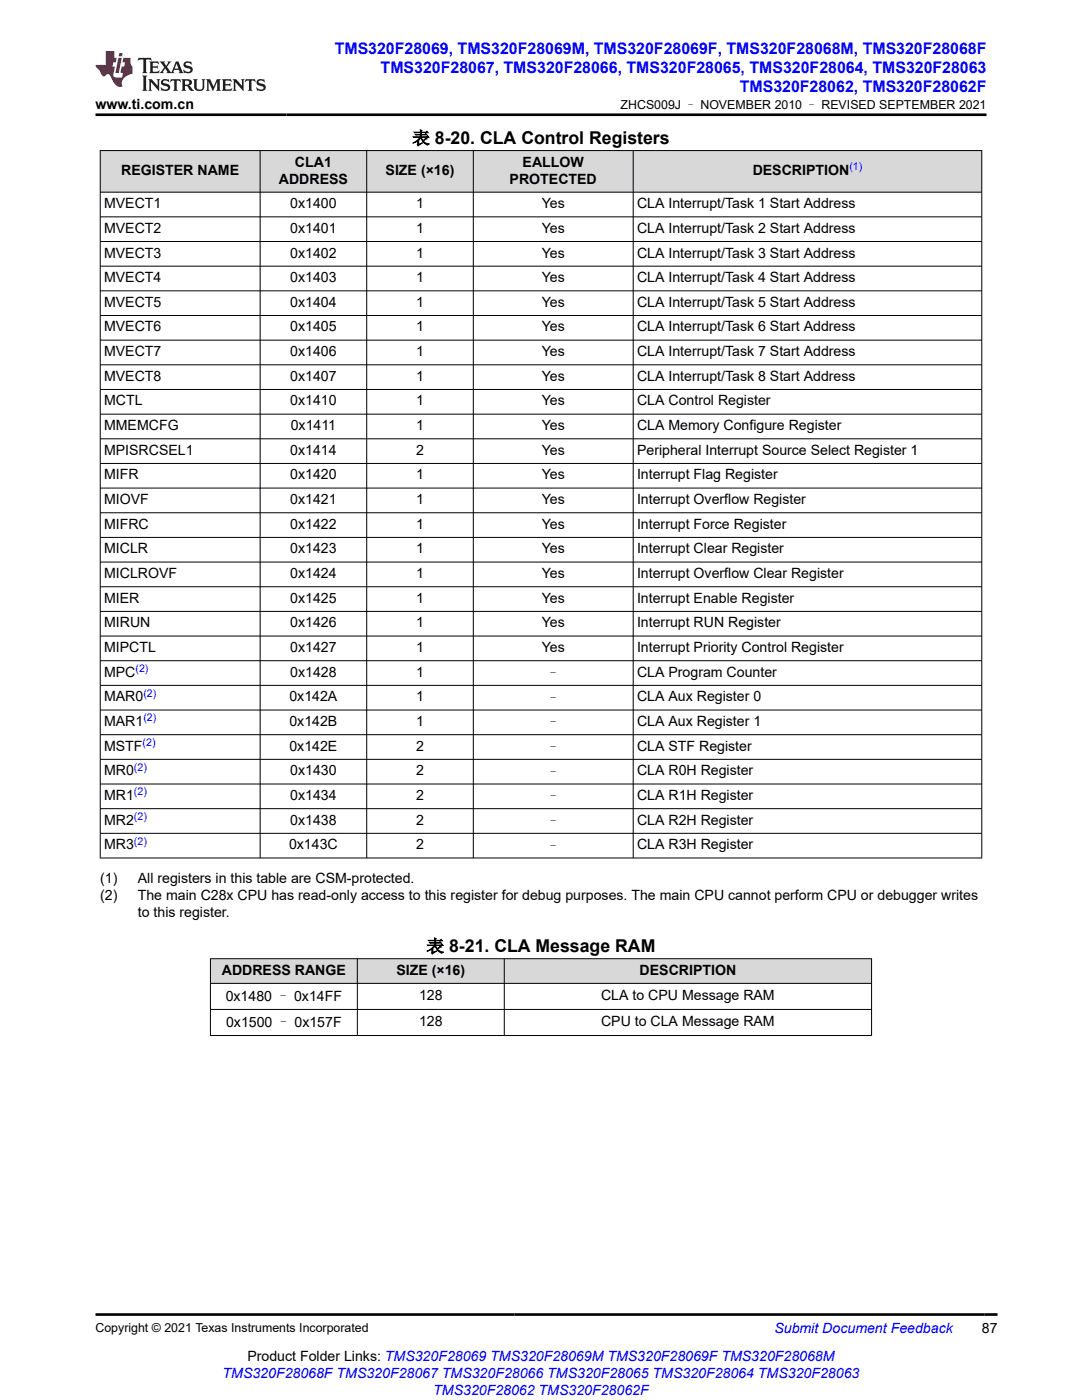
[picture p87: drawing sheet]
<svg xmlns="http://www.w3.org/2000/svg" width="216mm" height="279mm" viewBox="0 0 216 279" stroke-linecap="round" stroke-linejoin="round" font-family="sans-serif">
<defs><g id="words">
<g font-size="3.5">
<text x="82.3" y="28.8">表 8-20. CLA Control Registers</text>
<text x="85.1" y="190.1">表 8-21. CLA Message RAM</text>
</g>
<g font-size="3.2" fill="#00f">
<text x="66.8" y="10.7">TMS320F28069, TMS320F28069M, TMS320F28069F, TMS320F28068M, TMS320F28068F</text>
<text x="76" y="14.5">TMS320F28067, TMS320F28066, TMS320F28065, TMS320F28064, TMS320F28063</text>
<text x="147.6" y="18.3">TMS320F28062, TMS320F28062F</text>
</g>
<g font-size="2.8">
<text x="19" y="21.7">www.ti.com.cn</text>
<text x="24.2" y="34.9">REGISTER NAME</text>
<text x="58.9" y="33.2">CLA1</text>
<text x="76.9" y="34.9">SIZE (×16)</text>
<text x="104.3" y="33.2">EALLOW</text>
<text x="150.2" y="34.9">DESCRIPTION</text>
<text x="20.8" y="41.5">MVECT1</text>
<text x="55.6" y="36.6">ADDRESS</text>
<text x="57.9" y="41.5">0x1400</text>
<text x="83" y="41.5">1</text>
<text x="101.7" y="36.6">PROTECTED</text>
<text x="108.1" y="41.5">Yes</text>
<text x="127.1" y="41.5">CLA Interrupt/Task 1 Start Address</text>
<text x="20.8" y="46.5">MVECT2</text>
<text x="57.9" y="46.5">0x1401</text>
<text x="83" y="46.5">1</text>
<text x="108.1" y="46.5">Yes</text>
<text x="127.1" y="46.5">CLA Interrupt/Task 2 Start Address</text>
<text x="20.8" y="51.4">MVECT3</text>
<text x="57.9" y="51.4">0x1402</text>
<text x="83" y="51.4">1</text>
<text x="108.1" y="51.4">Yes</text>
<text x="127.1" y="51.4">CLA Interrupt/Task 3 Start Address</text>
<text x="20.8" y="56.3">MVECT4</text>
<text x="57.9" y="56.3">0x1403</text>
<text x="83" y="56.3">1</text>
<text x="108.1" y="56.3">Yes</text>
<text x="127.1" y="56.3">CLA Interrupt/Task 4 Start Address</text>
<text x="20.8" y="61.2">MVECT5</text>
<text x="57.9" y="61.2">0x1404</text>
<text x="83" y="61.2">1</text>
<text x="108.1" y="61.2">Yes</text>
<text x="127.1" y="61.2">CLA Interrupt/Task 5 Start Address</text>
<text x="20.8" y="66.2">MVECT6</text>
<text x="20.8" y="71.1">MVECT7</text>
<text x="57.9" y="66.2">0x1405</text>
<text x="57.9" y="71.1">0x1406</text>
<text x="83" y="66.2">1</text>
<text x="83" y="71.1">1</text>
<text x="108.1" y="66.2">Yes</text>
<text x="108.1" y="71.1">Yes</text>
<text x="127.1" y="66.2">CLA Interrupt/Task 6 Start Address</text>
<text x="127.1" y="71.1">CLA Interrupt/Task 7 Start Address</text>
<text x="20.8" y="76">MVECT8</text>
<text x="57.9" y="76">0x1407</text>
<text x="83" y="76">1</text>
<text x="108.1" y="76">Yes</text>
<text x="127.1" y="76">CLA Interrupt/Task 8 Start Address</text>
<text x="20.8" y="80.9">MCTL</text>
<text x="57.9" y="80.9">0x1410</text>
<text x="83" y="80.9">1</text>
<text x="108.1" y="80.9">Yes</text>
<text x="127.1" y="80.9">CLA Control Register</text>
<text x="20.8" y="85.8">MMEMCFG</text>
<text x="58" y="85.8">0x1411</text>
<text x="83" y="85.8">1</text>
<text x="108.1" y="85.8">Yes</text>
<text x="127.1" y="85.8">CLA Memory Configure Register</text>
<text x="20.8" y="90.8">MPISRCSEL1</text>
<text x="20.8" y="95.7">MIFR</text>
<text x="57.9" y="90.8">0x1414</text>
<text x="57.9" y="95.7">0x1420</text>
<text x="83" y="90.8">2</text>
<text x="83" y="95.7">1</text>
<text x="108.1" y="90.8">Yes</text>
<text x="108.1" y="95.7">Yes</text>
<text x="127.1" y="90.8">Peripheral Interrupt Source Select Register 1</text>
<text x="127.1" y="95.7">Interrupt Flag Register</text>
<text x="20.8" y="100.6">MIOVF</text>
<text x="57.9" y="100.6">0x1421</text>
<text x="83" y="100.6">1</text>
<text x="108.1" y="100.6">Yes</text>
<text x="127.1" y="100.6">Interrupt Overflow Register</text>
<text x="20.8" y="105.5">MIFRC</text>
<text x="57.9" y="105.5">0x1422</text>
<text x="83" y="105.5">1</text>
<text x="108.1" y="105.5">Yes</text>
<text x="127.1" y="105.5">Interrupt Force Register</text>
<text x="20.8" y="110.4">MICLR</text>
<text x="57.9" y="110.4">0x1423</text>
<text x="83" y="110.4">1</text>
<text x="108.1" y="110.4">Yes</text>
<text x="127.1" y="110.4">Interrupt Clear Register</text>
<text x="20.8" y="115.4">MICLROVF</text>
<text x="57.9" y="115.4">0x1424</text>
<text x="83" y="115.4">1</text>
<text x="108.1" y="115.4">Yes</text>
<text x="127.1" y="115.4">Interrupt Overflow Clear Register</text>
<text x="20.8" y="120.3">MIER</text>
<text x="20.8" y="125.2">MIRUN</text>
<text x="57.9" y="120.3">0x1425</text>
<text x="57.9" y="125.2">0x1426</text>
<text x="83" y="120.3">1</text>
<text x="83" y="125.2">1</text>
<text x="108.1" y="120.3">Yes</text>
<text x="108.1" y="125.2">Yes</text>
<text x="127.1" y="120.3">Interrupt Enable Register</text>
<text x="127.1" y="125.2">Interrupt RUN Register</text>
<text x="20.8" y="130.1">MIPCTL</text>
<text x="57.9" y="130.1">0x1427</text>
<text x="83" y="130.1">1</text>
<text x="108.1" y="130.1">Yes</text>
<text x="127.1" y="130.1">Interrupt Priority Control Register</text>
<text x="20.8" y="135.1">MPC</text>
<text x="57.9" y="135.1">0x1428</text>
<text x="83" y="135.1">1</text>
<text x="109" y="135.3">–</text>
<text x="127.1" y="135.1">CLA Program Counter</text>
<text x="20.8" y="140">MAR0</text>
<text x="57.8" y="140">0x142A</text>
<text x="83" y="140">1</text>
<text x="109" y="140.3">–</text>
<text x="127.1" y="140">CLA Aux Register 0</text>
<text x="20.8" y="144.9">MAR1</text>
<text x="20.8" y="149.8">MSTF</text>
<text x="57.8" y="144.9">0x142B</text>
<text x="57.8" y="149.8">0x142E</text>
<text x="83" y="144.9">1</text>
<text x="83" y="149.8">2</text>
<text x="109" y="145.2">–</text>
<text x="127.1" y="144.9">CLA Aux Register 1</text>
<text x="127.1" y="149.8">CLA STF Register</text>
<text x="20.8" y="154.7">MR0</text>
<text x="57.9" y="154.7">0x1430</text>
<text x="83" y="154.7">2</text>
<text x="109" y="150.1">–</text>
<text x="109" y="155">–</text>
<text x="127.1" y="154.7">CLA R0H Register</text>
<text x="20.8" y="159.7">MR1</text>
<text x="57.9" y="159.7">0x1434</text>
<text x="83" y="159.7">2</text>
<text x="109" y="159.9">–</text>
<text x="127.1" y="159.7">CLA R1H Register</text>
<text x="20.8" y="164.6">MR2</text>
<text x="57.9" y="164.6">0x1438</text>
<text x="83" y="164.6">2</text>
<text x="109" y="164.9">–</text>
<text x="127.1" y="164.6">CLA R2H Register</text>
<text x="20.8" y="169.5">MR3</text>
<text x="57.7" y="169.5">0x143C</text>
<text x="83" y="169.5">2</text>
<text x="109" y="169.8">–</text>
<text x="127.1" y="169.5">CLA R3H Register</text>
<text x="20" y="176.3">(1)</text>
<text x="20" y="179.7">(2)</text>
<text x="27.5" y="176.3">All registers in this table are CSM-protected.</text>
<text x="27.5" y="179.7">The main C28x CPU has read-only access to this register for debug purposes. The main CPU cannot perform CPU or debugger writes</text>
<text x="27.5" y="183.1">to this register.</text>
<text x="44.3" y="194.5">ADDRESS RANGE</text>
<text x="79.1" y="194.5">SIZE (×16)</text>
<text x="127.6" y="194.5">DESCRIPTION</text>
<text x="45" y="199.7">0x1480 – 0x14FF</text>
<text x="83.6" y="199.6">128</text>
<text x="119.9" y="199.6">CLA to CPU Message RAM</text>
<text x="45.1" y="204.9">0x1500 – 0x157F</text>
<text x="83.6" y="204.8">128</text>
<text x="119.9" y="204.8">CPU to CLA Message RAM</text>
<text x="195.9" y="266.1">87</text>
<text x="49.4" y="271.7">Product Folder Links: TMS320F28069 TMS320F28069M TMS320F28069F TMS320F28068M</text>
</g>
<g font-size="2.8" fill="#00f">
<text x="154.5" y="266.1">Submit Document Feedback</text>
<text x="44.4" y="275.1">TMS320F28068F TMS320F28067 TMS320F28066 TMS320F28065 TMS320F28064 TMS320F28063</text>
<text x="86.5" y="278.4">TMS320F28062 TMS320F28062F</text>
</g>
<g font-size="2.5">
<text x="123.8" y="21.8">ZHCS009J – NOVEMBER 2010 – REVISED SEPTEMBER 2021</text>
<text x="19" y="265.8">Copyright © 2021 Texas Instruments Incorporated</text>
</g>
<g font-size="2.1" fill="#00f">
<text x="169.5" y="34">(1)</text>
<text x="27" y="134.1">(2)</text>
<text x="28.6" y="139">(2)</text>
<text x="28.6" y="144">(2)</text>
<text x="28.4" y="148.9">(2)</text>
<text x="26.7" y="153.8">(2)</text>
<text x="26.7" y="158.7">(2)</text>
<text x="26.7" y="163.6">(2)</text>
<text x="26.7" y="168.6">(2)</text>
</g>
</g></defs>
<g fill="#d8d8d8">
<path d="M20 30h175.9v8.4h-175.9z" fill-rule="evenodd"/>
<path d="M20.1 30.1h31.7v8.2h-31.7z" fill-rule="evenodd"/>
<path d="M52 30.1h21.1v8.2h-21.1z" fill-rule="evenodd"/>
<path d="M73.2 30.1h21.2v8.2h-21.2z" fill-rule="evenodd"/>
<path d="M94.5 30.1h31.8v8.2h-31.8z" fill-rule="evenodd"/>
<path d="M126.4 30.1h69.4v8.2h-69.4z" fill-rule="evenodd"/>
</g>
<g fill="none" stroke="#000" stroke-width=".2">
<path d="M19.9 30h176.1M19.9 38.4h176.1M20 30v141.3M51.9 30v141.3M73.2 30v141.3M94.4 30v141.3M126.3 30v141.3M195.9 30v141.3M19.9 43.3h176.1M19.9 48.2h176.1M19.9 53.1h176.1M19.9 58h176.1"/>
<path d="M19.9 63h176.1M19.9 67.9h176.1M19.9 72.8h176.1M19.9 77.7h176.1M19.9 82.6h176.1M19.9 87.6h176.1M19.9 92.5h176.1M19.9 97.4h176.1M19.9 102.3h176.1M19.9 107.3h176.1M19.9 112.2h176.1M19.9 117.1h176.1"/>
<path d="M19.9 122h176.1M19.9 126.9h176.1M19.9 131.9h176.1M19.9 136.8h176.1M19.9 141.7h176.1M19.9 146.6h176.1M19.9 151.5h176.1M19.9 156.5h176.1M19.9 161.4h176.1M19.9 166.3h176.1M19.9 171.2h176.1"/>
</g>
<g fill="#d8d8d8">
<path d="M42 191.3h131.9v5h-131.9z" fill-rule="evenodd"/>
<path d="M42 191.4h29.2v4.8h-29.2z" fill-rule="evenodd"/>
<path d="M71.4 191.4h29.2v4.8h-29.2z" fill-rule="evenodd"/>
<path d="M100.7 191.4h73.2v4.8h-73.2z" fill-rule="evenodd"/>
</g>
<path d="M41.9 191.3h132.1M41.9 196.3h132.1M42 191.3v15.4M71.3 191.3v15.4M100.6 191.3v15.4M173.9 191.3v15.4M41.9 201.5h132.1M41.9 206.7h132.1" fill="none" stroke="#000" stroke-width=".2"/>
<path d="M27.7 11.6l-.2 .5 .5-.2h.6v.1v2.2l-.2 .4h1l-.2-.4v-2.2v-.1h.5l.5 .2-.1-.5zM29.8 12.3l.2 .4v1.5l-.2 .4h1.9l.1-.6a1.08 1.08 0 0 1-1.3 .2v-.7h.6l.4 .2v-.7l-.4 .2h-.6v-.5l.2-.2a1 1 0 0 1 1 .3l-.1-.5zM31.8 12.3l1 1.1-1 1.2h.9l-.2-.2 .4-.8 .5 .8-.2 .2h1.6l-.2-.2 .1-.5h1l.1 .5-.1 .2h.9l-.2-.3-.8-2h-.5l-1 2.2-.8-1.1 .9-1.1h-.8l.2 .2-.5 .6-.3-.6 .1-.2zM35.2 12.7l.4 1h-.8zM36.8 12.4a.65 .65 0 0 0-.2 .7 .65 .65 0 0 0 .6 .5l.7 .1 .1 .3a.79 .79 0 0 1-.7 .4 .79 .79 0 0 1-.7-.5l.1 .7 .2-.1a.93 .93 0 0 0 1.1 .1 .93 .93 0 0 0 .4-1 1.46 1.46 0 0 0-1.2-.6l-.1-.3a1.09 1.09 0 0 1 1.2 .2l-.2-.6-.1 .1-.6-.2zM28.4 15.1l.2 .4v2.2l-.2 .4h1l-.2-.4v-2.2l.2-.4zM29.6 15.8l.2 .4v1.5l-.2 .4h.8l-.3-.4v-1.3l1.7 1.8v-2l.2-.4h-.8l.2 .2 .1 1.1-1.2-1.3zM32.3 15.9a.65 .65 0 0 0-.2 .8 .65 .65 0 0 0 .7 .4l.6 .2 .1 .2a.79 .79 0 0 1-.7 .4 .79 .79 0 0 1-.7-.5l.1 .7 .2-.1a.93 .93 0 0 0 1.1 .1 .93 .93 0 0 0 .4-.9 1.46 1.46 0 0 0-1.2-.6l-.1-.4a1.09 1.09 0 0 1 1.2 .2l-.2-.6-.1 .1-.6-.1zM34.1 15.8l-.1 .6a.63 .63 0 0 1 .7-.3l.1 1.6-.3 .4h1l-.2-.4v-1.6a.66 .66 0 0 1 .8 .3l-.1-.6zM36.2 15.8l.2 .4v1.5l-.2 .4h.9l-.2-.2v-.7h.5l.1 .2a.79 .79 0 0 0 1.2 .6l-1-.9a.61 .61 0 0 0 .6-.6 .61 .61 0 0 0-.5-.7zM36.9 16.1h.2a.47 .47 0 0 1 .5 .1 .47 .47 0 0 1 .1 .5l-.2 .1-.6 .1zM38.5 15.8l.2 .2a2.27 2.27 0 0 0 .4 2 1.04 1.04 0 0 0 1.7-.7v-1.3l.2-.2h-.8l.2 .4v1.1a.6 .6 0 0 1-.6 .6 .6 .6 0 0 1-.6-.6v-1.1l.3-.4zM41.1 15.8l.2 .4v1.5l-.2 .4h.7l-.2-.4v-1.4l.9 1.9 .8-1.9v1.4l-.2 .4h1l-.3-.4v-1.5l.3-.4h-.8l-.7 1.5-.7-1.5zM44.3 15.8l.2 .4v1.5l-.2 .4h1.9l.1-.6a1.09 1.09 0 0 1-1.3 .2v-.7h.6l.4 .2v-.6l-.4 .2h-.6v-.6l.2-.1a1.01 1.01 0 0 1 1 .3l-.1-.6zM46.4 15.8l.3 .4v1.5l-.3 .4h.8l-.2-.4v-1.3l1.6 1.8v-2l.2-.4h-.7l.2 .2v1.1l-1.2-1.3zM49 15.8l-.1 .6a.63 .63 0 0 1 .8-.3v1.6l-.3 .4h1l-.2-.4v-1.6a.66 .66 0 0 1 .8 .3l-.1-.6zM51.4 15.9a.65 .65 0 0 0-.2 .8 .65 .65 0 0 0 .6 .4l.6 .2 .2 .2a.79 .79 0 0 1-.8 .4 .79 .79 0 0 1-.6-.5l.1 .7 .2-.1a.93 .93 0 0 0 1 .1 .93 .93 0 0 0 .5-.9 1.46 1.46 0 0 0-1.3-.6l-.1-.4a1.09 1.09 0 0 1 1.3 .2l-.2-.6-.2 .1-.5-.1z" fill="#231f20"/>
<path d="M21.1 10.2v2.8h-2.1l.1 .3 .9 1a.95 .95 0 0 0 .9 .9 .59 .59 0 0 1 .6-.4 .59 .59 0 0 1 .5 .4l.4 .7a1.59 1.59 0 0 0 2.1 1.4 1.61 1.61 0 0 1 1-2.3l1-.3-.1-1.5a1.59 1.59 0 0 1-.4-1.7h-1.4l-.2 .9h.5l-.1 .9h-.5l-.2 1v.2l.4 .1-.2 .9h-.6a.73 .73 0 0 1-1.1-.7l.3-1.5h-.5l.2-.9h.5l.2-.9h-.5v-1.3zM23.6 11.5l-.6 3.1h.7l.6-3.1zM23.8 10.6l-.1 .6h.7l.1-.6z" fill="#ed1c24"/>
<path d="M19 22.9h177.8M19 262.3h180" fill="none" stroke="#000" stroke-width=".53"/>
<use href="#words"/>
</svg>
